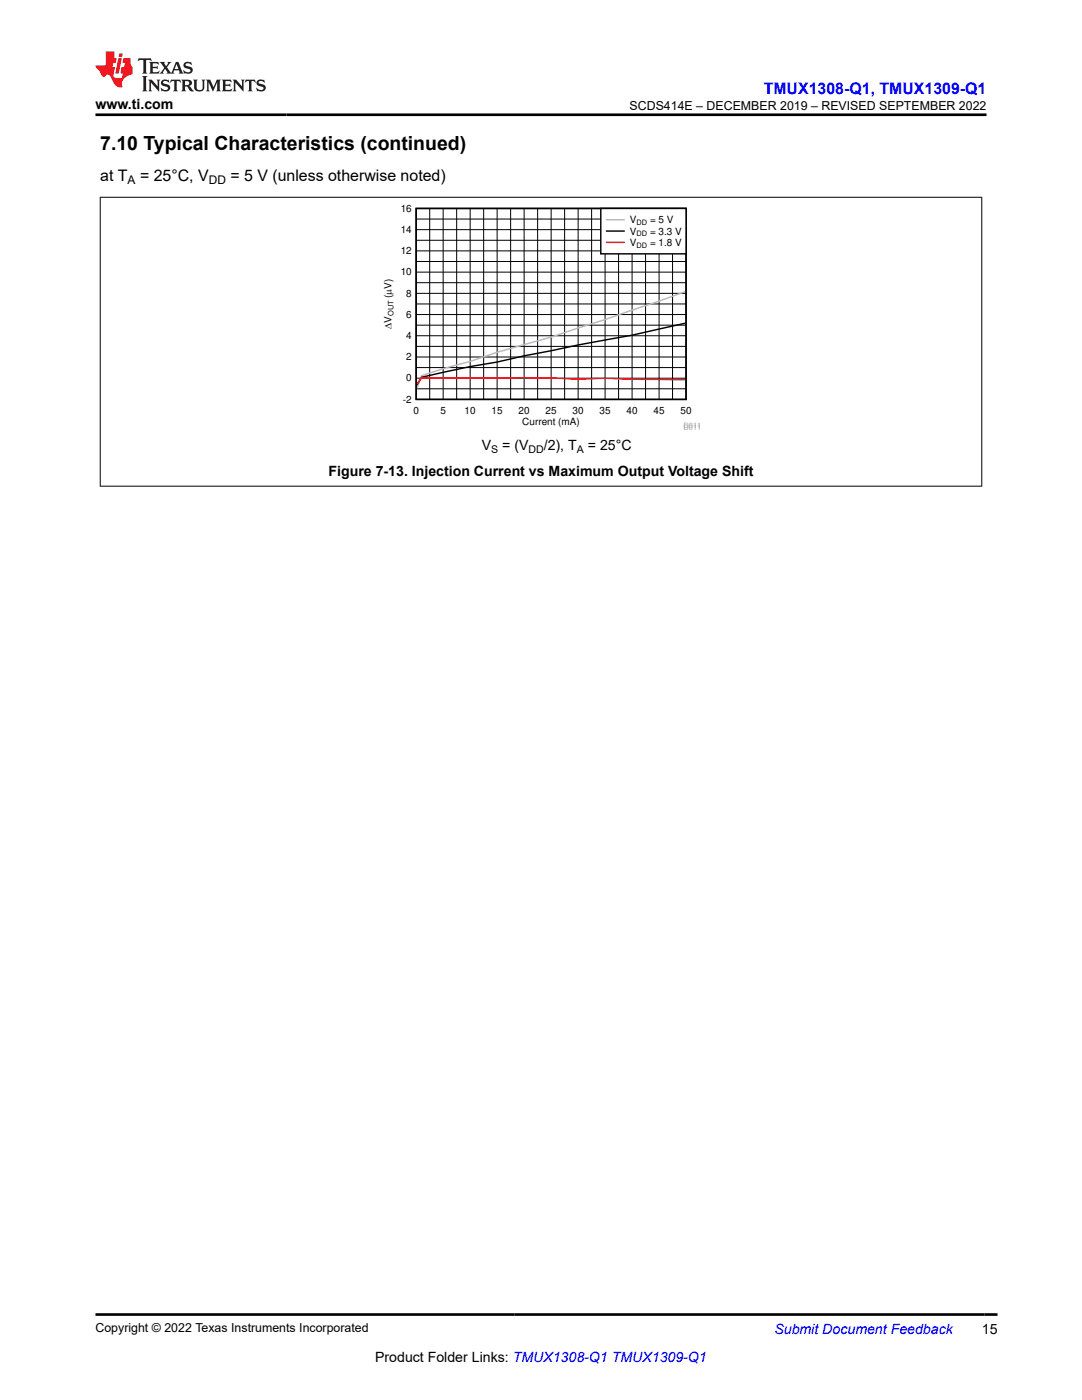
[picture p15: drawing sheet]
<svg xmlns="http://www.w3.org/2000/svg" width="216mm" height="279mm" viewBox="0 0 216 279" stroke-linecap="round" stroke-linejoin="round" font-family="sans-serif">
<defs><g id="words">
<text font-size="3.9" x="20" y="29.9">7.10 Typical Characteristics (continued)</text>
<text font-size="3.2" fill="#00f" x="152.4" y="18.7">TMUX1308-Q1, TMUX1309-Q1</text>
<g font-size="3.2">
<text x="20" y="36.1">at T</text>
<text x="27.9" y="36.1">= 25°C, V</text>
<text x="46" y="36.1">= 5 V (unless otherwise noted)</text>
</g>
<g font-size="2.8">
<text x="19" y="21.8">www.ti.com</text>
<text x="96.1" y="89.8">V</text>
<text x="100.2" y="89.8">= (V</text>
<text x="108.5" y="89.8">/2), T</text>
<text x="117.3" y="89.8">= 25°C</text>
<text x="65.6" y="95">Figure 7-13. Injection Current vs Maximum Output Voltage Shift</text>
<text x="195.9" y="266.1">15</text>
<text x="74.9" y="271.7">Product Folder Links: TMUX1308-Q1 TMUX1309-Q1</text>
</g>
<text font-size="2.8" fill="#00f" x="154.5" y="266.2">Submit Document Feedback</text>
<g font-size="2.5">
<text x="125.6" y="21.9">SCDS414E – DECEMBER 2019 – REVISED SEPTEMBER 2022</text>
<text x="19" y="265.9">Copyright © 2022 Texas Instruments Incorporated</text>
</g>
<g font-size="2.4">
<text x="25.5" y="36.7">A</text>
<text x="41.7" y="36.7">DD</text>
</g>
<g font-size="2.1">
<text x="98" y="90.4">S</text>
<text x="105.5" y="90.4">DD</text>
<text x="115.1" y="90.4">A</text>
</g>
<g font-size="2">
<text x="80" y="46.5">14</text>
<text x="80" y="42.2">16</text>
<text x="125.7" y="44.6">V</text>
<text x="125.7" y="46.8">V</text>
<text x="129.7" y="46.8">= 3.3 V</text>
<text x="129.7" y="44.6">= 5 V</text>
<text x="80" y="50.7">12</text>
<text x="125.7" y="49.1">V</text>
<text x="129.7" y="49.1">= 1.8 V</text>
<text x="78.1" y="59.4" transform="rotate(-90 78.1 59.4)">(PV)</text>
<text x="80" y="55">10</text>
<text x="81.1" y="59.2">8</text>
<text x="78.1" y="65.6" transform="rotate(-90 78.1 65.6)">'V</text>
<text x="81.1" y="63.4">6</text>
<text x="81.1" y="71.9">2</text>
<text x="81.1" y="67.7">4</text>
<text x="81.1" y="76.1">0</text>
<text x="80.4" y="80.4">-2</text>
<text x="82.5" y="82.6">0</text>
<text x="87.9" y="82.6">5</text>
<text x="92.7" y="82.6">10</text>
<text x="98.1" y="82.6">15</text>
<text x="103.5" y="82.6">20</text>
<text x="108.9" y="82.6">25</text>
<text x="114.3" y="82.6">30</text>
<text x="119.6" y="82.6">35</text>
<text x="125" y="82.6">40</text>
<text x="130.4" y="82.6">45</text>
<text x="135.8" y="82.6">50</text>
<text x="104.2" y="84.9">Current (mA)</text>
</g>
<g font-size="1.5">
<text x="127" y="44.9">DD</text>
<text x="127" y="47.2">DD</text>
<text x="127" y="49.4">DD</text>
<text x="78.5" y="63.1" transform="rotate(-90 78.5 63.1)">OUT</text>
</g>
<text font-size="1.5" fill="#a8a8a8" x="136.4" y="85.5">D011</text>
</g></defs>
<path d="M83 41.6h53.9v38.1h-53.9zM136.8 64.5a257 257 0 0 1-21.4 4.3l-10.8 2.2-5.4 1.3-5.4 .9-9.7 2.1-.9 1.5" fill="none" stroke="#000" stroke-width=".29"/>
<g fill="none" stroke="#000" stroke-width=".2">
<path d="M83 58.5h53.9M83 56.4h53.9M83 54.3h53.9M83 52.2h53.9M83 50.1h53.9M83 48h53.9M83 45.8h53.9M83 43.7h53.9M85.7 41.6v38.1M88.4 41.6v38.1M91.1 41.6v38.1M93.8 41.6v38.1"/>
<path d="M96.5 41.6v38.1M99.2 41.6v38.1M101.9 41.6v38.1M104.6 41.6v38.1M107.3 41.6v38.1M110 41.6v38.1M112.7 41.6v38.1M115.4 41.6v38.1M118 41.6v38.1M120.7 41.6v38.1M123.4 41.6v38.1M126.1 41.6v38.1"/>
<path d="M128.8 41.6v38.1M131.5 41.6v38.1M134.2 41.6v38.1M83 77.6h53.9M83 75.5h53.9M83 73.4h53.9M83 71.2h53.9M83 69.1h53.9M83 67h53.9M83 64.9h53.9M83 62.8h53.9M83 60.7h53.9"/>
</g>
<path d="M136.8 58.2l-16.1 5.6-10.7 3.5-10.8 3-5.4 1.8-5.4 1.5-4.3 1.4-.9 2.5" fill="none" stroke="#b8b8b8" stroke-width=".29"/>
<path d="M136.8 75.8l-10.7-.1-5.4-.2-5.3 .2-10.8-.3h-20.5l-.9 1.3" fill="none" stroke="#f00" stroke-width=".29"/>
<path d="M119.9 41.6h17v9.1h-17z" fill-rule="evenodd" fill="#fff"/>
<path d="M119.9 41.6h17v9.1h-17zM121 46.1h3.5" fill="none" stroke="#000" stroke-width=".29"/>
<path d="M121 43.9h3.5" fill="none" stroke="#b8b8b8" stroke-width=".29"/>
<path d="M121 48.4h3.5" fill="none" stroke="#f00" stroke-width=".29"/>
<path d="M19.9 39.4h176.1M20 39.3v57.8M195.9 39.3v57.8M19.9 97h176.1" fill="none" stroke="#000" stroke-width=".2"/>
<path d="M27.7 11.6l-.2 .6 .5-.2h.6v.1v2.2l-.2 .4h1l-.2-.4v-2.2v-.1h.5l.5 .2-.1-.6zM29.8 12.4l.2 .3v1.6l-.2 .4h1.9l.1-.6a1.08 1.08 0 0 1-1.3 .2v-.7h.6l.4 .2v-.7l-.4 .2h-.6v-.5l.2-.2a1 1 0 0 1 1 .3l-.1-.5zM31.8 12.4l1 1.1-1 1.2h.9l-.2-.2 .4-.8 .5 .8-.2 .2h1.6l-.2-.2 .1-.5h1l.1 .5-.1 .2h.9l-.2-.4-.8-1.9h-.5l-1 2.1-.8-1.1 .9-1h-.8l.2 .2-.5 .6-.3-.6 .1-.2zM35.2 12.8l.4 1h-.8zM36.8 12.5a.65 .65 0 0 0-.2 .7 .65 .65 0 0 0 .6 .5l.7 .1 .1 .3a.79 .79 0 0 1-.7 .4 .79 .79 0 0 1-.7-.5l.1 .7 .2-.1a.93 .93 0 0 0 1.1 0 .93 .93 0 0 0 .4-.9 1.46 1.46 0 0 0-1.2-.6l-.1-.3a1.09 1.09 0 0 1 1.2 .2l-.2-.6-.1 .1-.6-.2zM28.4 15.2l.2 .4v2.2l-.2 .4h1l-.2-.4v-2.2l.2-.4zM29.6 15.9l.2 .4v1.5l-.2 .4h.8l-.3-.4v-1.3l1.7 1.8v-2l.2-.4h-.8l.2 .2 .1 1.1-1.2-1.3zM32.3 16a.65 .65 0 0 0-.2 .8 .65 .65 0 0 0 .7 .4l.6 .2 .1 .2a.79 .79 0 0 1-.7 .4 .79 .79 0 0 1-.7-.5l.1 .7 .2-.1a.93 .93 0 0 0 1.1 .1 .93 .93 0 0 0 .4-1 1.46 1.46 0 0 0-1.2-.5l-.1-.4a1.09 1.09 0 0 1 1.2 .2l-.2-.6-.1 .1-.6-.1zM34.1 15.9l-.1 .6a.63 .63 0 0 1 .7-.3l.1 1.6-.3 .4h1l-.2-.4v-1.6a.66 .66 0 0 1 .8 .3l-.1-.6zM36.2 15.9l.2 .4v1.5l-.2 .4h.9l-.2-.2v-.7h.5l.1 .2a.79 .79 0 0 0 1.2 .6l-1-.9a.61 .61 0 0 0 .6-.6 .61 .61 0 0 0-.5-.7zM36.9 16.2h.2a.47 .47 0 0 1 .5 .1 .47 .47 0 0 1 .1 .5l-.2 .1-.6 .1zM38.5 15.9l.2 .2a2.27 2.27 0 0 0 .4 2 1.04 1.04 0 0 0 1.7-.7v-1.3l.2-.2h-.8l.2 .4v1.1a.6 .6 0 0 1-.6 .6 .6 .6 0 0 1-.6-.6v-1.1l.3-.4zM41.1 15.9l.2 .4v1.5l-.2 .4h.7l-.2-.4v-1.4l.9 1.9 .8-1.9v1.4l-.2 .4h1l-.3-.4v-1.5l.3-.4h-.8l-.7 1.5-.7-1.5zM44.3 15.9l.2 .4v1.5l-.2 .4h1.9l.1-.6a1.09 1.09 0 0 1-1.3 .2v-.7h.6l.4 .2v-.6l-.4 .2h-.6v-.6l.2-.1a1.01 1.01 0 0 1 1 .3l-.1-.6zM46.4 15.9l.3 .4v1.5l-.3 .4h.8l-.2-.4v-1.3l1.6 1.8v-2l.2-.4h-.7l.2 .2v1.1l-1.2-1.3zM49 15.9l-.1 .6a.63 .63 0 0 1 .8-.3v1.6l-.3 .4h1l-.2-.4v-1.6a.66 .66 0 0 1 .8 .3l-.1-.6zM51.4 16a.65 .65 0 0 0-.2 .8 .65 .65 0 0 0 .6 .4l.6 .2 .2 .2a.79 .79 0 0 1-.8 .4 .79 .79 0 0 1-.6-.5l.1 .7 .2-.1a.93 .93 0 0 0 1 .1 .93 .93 0 0 0 .5-1 1.46 1.46 0 0 0-1.3-.5l-.1-.4a1.09 1.09 0 0 1 1.3 .2l-.2-.6-.2 .1-.5-.1z" fill="#231f20"/>
<path d="M21.1 10.3v2.7h-2.1l.1 .4 .9 1a.95 .95 0 0 0 .9 .9 .59 .59 0 0 1 .6-.4 .59 .59 0 0 1 .5 .3l.4 .8a1.59 1.59 0 0 0 2.1 1.4 1.61 1.61 0 0 1 1-2.3l1-.3-.1-1.5a1.59 1.59 0 0 1-.4-1.7h-1.4l-.2 .9h.5l-.1 .9h-.5l-.2 .9v.3l.4 .1-.2 .9h-.6a.73 .73 0 0 1-1.1-.7l.3-1.5h-.5l.2-.9h.5l.2-.9h-.5v-1.3zM23.6 11.6l-.6 3.1h.7l.6-3.1zM23.8 10.7l-.1 .6h.7l.1-.6z" fill="#ed1c24"/>
<path d="M19 22.9h177.8M19.1 262.3h179.9" fill="none" stroke="#000" stroke-width=".53"/>
<use href="#words"/>
</svg>
